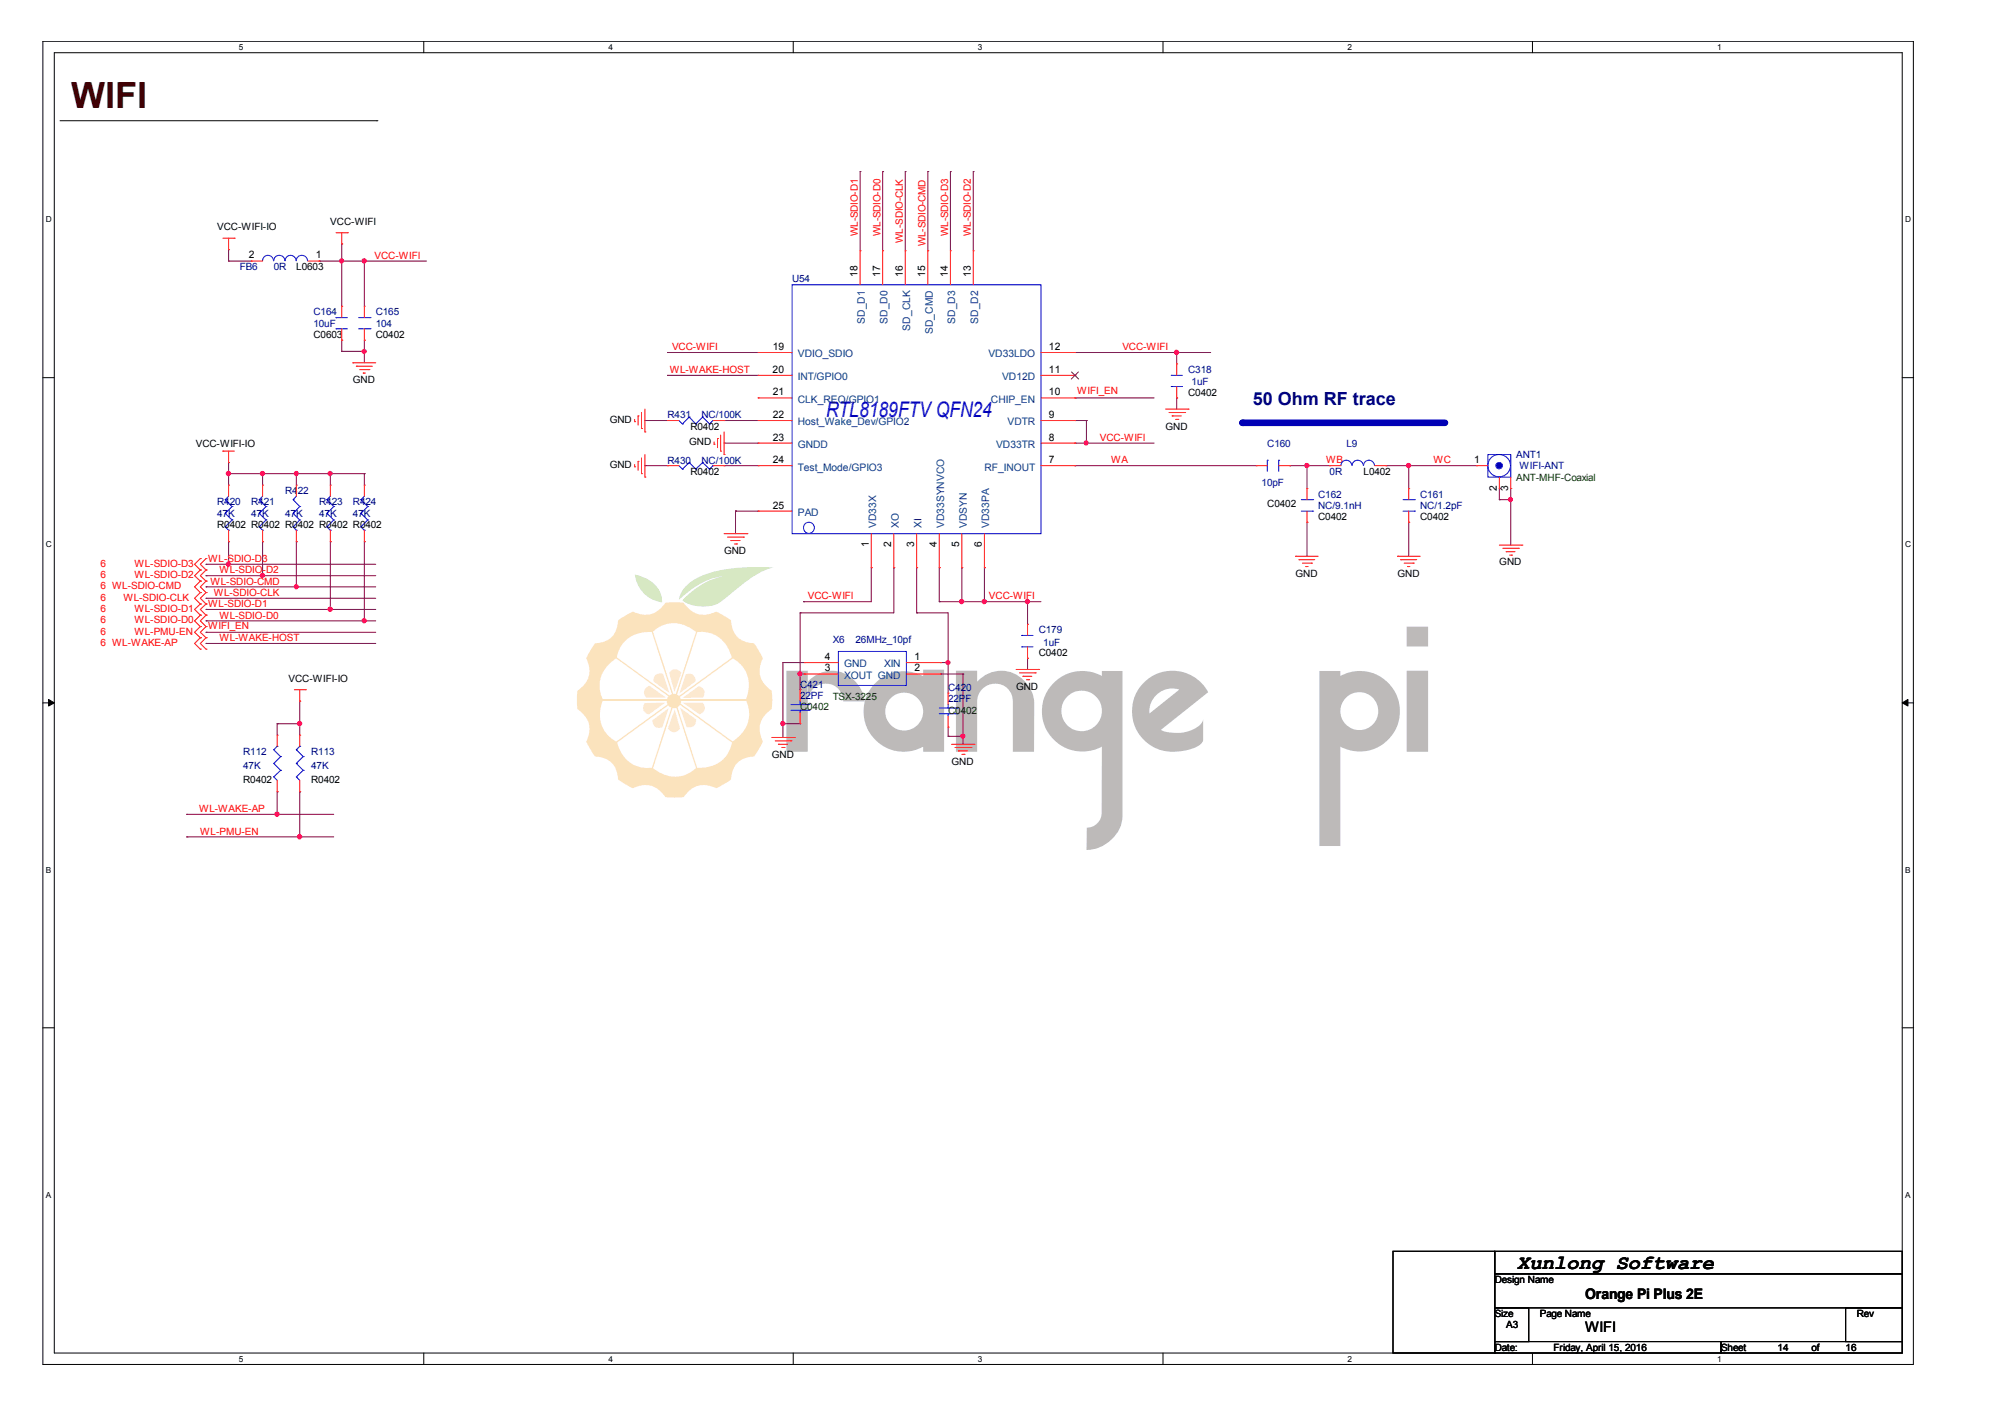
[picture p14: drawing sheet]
<svg xmlns="http://www.w3.org/2000/svg" width="297mm" height="210mm" viewBox="0 0 297 210" stroke-linecap="round" stroke-linejoin="round" font-family="sans-serif">
<defs><g id="words">
<text font-size="5.3" fill="#400000" x="10.5" y="16.1">WIFI</text>
<text font-size="3.2" fill="#00f" x="122.4" y="61.8">RTL8189FTVQFN24</text>
<text font-size="3" x="224.8" y="187.9">Xunlong Software</text>
<text font-size="2.7" fill="#000080" x="185.6" y="60">50 Ohm RF trace</text>
<g font-size="2.2">
<text x="234.9" y="197.4">WIFI</text>
<text x="234.9" y="192.4">Orange Pi Plus 2E</text>
</g>
<g font-size="1.5">
<text x="32.2" y="34.1">VCC-WIFI-IO</text>
<text x="48.9" y="33.3">VCC-WIFI</text>
<text x="36.9" y="38.3">2</text>
<text x="43.9" y="40">L0603</text>
<text x="46.8" y="38.3">1</text>
<text x="127" y="41" transform="rotate(-90 127 41)">18</text>
<text x="130.4" y="41" transform="rotate(-90 130.4 41)">17</text>
<text x="133.7" y="41" transform="rotate(-90 133.7 41)">16</text>
<text x="137.1" y="41" transform="rotate(-90 137.1 41)">15</text>
<text x="140.4" y="41" transform="rotate(-90 140.4 41)">14</text>
<text x="143.8" y="41" transform="rotate(-90 143.8 41)">13</text>
<text x="46.4" y="50.1">C0603</text>
<text x="55.7" y="50.1">C0402</text>
<text x="114.5" y="51.8">19</text>
<text x="155.4" y="51.8">12</text>
<text x="52.3" y="56.8">GND</text>
<text x="114.5" y="55.2">20</text>
<text x="114.5" y="58.6">21</text>
<text x="155.4" y="58.6">10</text>
<text x="155.4" y="55.2">11</text>
<text x="176" y="58.6">C0402</text>
<text x="90.3" y="62.6">GND</text>
<text x="102.1" y="66">GND</text>
<text x="102.3" y="63.6">R0402</text>
<text x="114.5" y="65.3">23</text>
<text x="114.5" y="61.9">22</text>
<text x="155.4" y="65.3">8</text>
<text x="155.4" y="61.9">9</text>
<text x="172.7" y="63.6">GND</text>
<text x="29" y="66.1">VCC-WIFI-IO</text>
<text x="90.3" y="69.4">GND</text>
<text x="102.3" y="70.3">R0402</text>
<text x="114.5" y="68.6">24</text>
<text x="155.4" y="68.6">7</text>
<text x="202" y="70.3">L0402</text>
<text x="218.4" y="68.6">1</text>
<text x="114.5" y="75.3">25</text>
<text x="187.7" y="75">C0402</text>
<text x="195.3" y="77.1">C0402</text>
<text x="210.4" y="77.1">C0402</text>
<text x="221.7" y="72.7" transform="rotate(-90 221.7 72.7)">2</text>
<text x="223.4" y="72.7" transform="rotate(-90 223.4 72.7)">3</text>
<text x="32.2" y="78.3">R0402 R0402 R0402 R0402 R0402</text>
<text x="107.3" y="82.1">GND</text>
<text x="128.7" y="81.1" transform="rotate(-90 128.7 81.1)">1</text>
<text x="132" y="81.1" transform="rotate(-90 132 81.1)">2</text>
<text x="135.4" y="81.1" transform="rotate(-90 135.4 81.1)">3</text>
<text x="138.8" y="81.1" transform="rotate(-90 138.8 81.1)">4</text>
<text x="142.1" y="81.1" transform="rotate(-90 142.1 81.1)">5</text>
<text x="145.5" y="81.1" transform="rotate(-90 145.5 81.1)">6</text>
<text x="222.1" y="83.8">GND</text>
<text x="191.9" y="85.4">GND</text>
<text x="207.1" y="85.4">GND</text>
<text x="42.8" y="101">VCC-WIFI-IO</text>
<text x="122.2" y="99.5">3</text>
<text x="122.2" y="97.8">4</text>
<text x="135.5" y="97.8">1</text>
<text x="135.5" y="99.5">2</text>
<text x="153.9" y="97.2">C0402</text>
<text x="150.5" y="102.2">GND</text>
<text x="114.3" y="112.2">GND</text>
<text x="141" y="113.3">GND</text>
<text x="36" y="116">R0402</text>
<text x="46.1" y="116">R0402</text>
<text x="221.4" y="190.1">Design Name</text>
<text x="221.4" y="195.1">Size</text>
<text x="223.1" y="196.7">A3</text>
<text x="228.1" y="195.1">Page Name</text>
<text x="275.1" y="195.1">Rev</text>
<text x="221.4" y="200.1">Date:</text>
<text x="230.2" y="200.1">Friday, April 15, 2016</text>
<text x="255" y="200.1">Sheet</text>
<text x="263.4" y="200.1">14</text>
<text x="268.4" y="200.1">of</text>
<text x="273.4" y="200.1">16</text>
</g>
<g font-size="1.5" fill="#f00">
<text x="127.1" y="34.9" transform="rotate(-90 127.1 34.9)">WL-SDIO-D1</text>
<text x="130.4" y="34.9" transform="rotate(-90 130.4 34.9)">WL-SDIO-D0</text>
<text x="133.8" y="36" transform="rotate(-90 133.8 36)">WL-SDIO-CLK</text>
<text x="140.5" y="34.9" transform="rotate(-90 140.5 34.9)">WL-SDIO-D3</text>
<text x="143.8" y="34.9" transform="rotate(-90 143.8 34.9)">WL-SDIO-D2</text>
<text x="55.5" y="38.3">VCC-WIFI</text>
<text x="137.1" y="36.5" transform="rotate(-90 137.1 36.5)">WL-SDIO-CMD</text>
<text x="99.6" y="51.9">VCC-WIFI</text>
<text x="166.3" y="51.9">VCC-WIFI</text>
<text x="99.2" y="55.3">WL-WAKE-HOST</text>
<text x="159.6" y="58.4">WIFI_EN</text>
<text x="162.9" y="65.3">VCC-WIFI</text>
<text x="164.6" y="68.6">WA</text>
<text x="196.5" y="68.6">WB</text>
<text x="212.4" y="68.6">WC</text>
<text x="14.9" y="83.9">6</text>
<text x="19.9" y="83.9">WL-SDIO-D3</text>
<text x="30.9" y="83.2">WL-SDIO-D3</text>
<text x="14.9" y="89">6</text>
<text x="14.9" y="87.3">6 WL-SDIO-CMD</text>
<text x="14.9" y="85.6">6</text>
<text x="18.3" y="89">WL-SDIO-CLK</text>
<text x="19.9" y="85.6">WL-SDIO-D2</text>
<text x="30.9" y="89.9">WL-SDIO-D1</text>
<text x="31.2" y="86.6">WL-SDIO-CMD</text>
<text x="31.7" y="88.3">WL-SDIO-CLK</text>
<text x="32.5" y="84.9">WL-SDIO-D2</text>
<text x="119.7" y="88.8">VCC-WIFI</text>
<text x="146.5" y="88.8">VCC-WIFI</text>
<text x="14.9" y="90.7">6</text>
<text x="14.9" y="92.3">6</text>
<text x="14.9" y="94">6</text>
<text x="14.9" y="95.7">6 WL-WAKE-AP</text>
<text x="19.9" y="94">WL-PMU-EN</text>
<text x="19.9" y="90.7">WL-SDIO-D1</text>
<text x="19.9" y="92.3">WL-SDIO-D0</text>
<text x="30.9" y="93.1">WIFI_EN</text>
<text x="32.5" y="91.6">WL-SDIO-D0</text>
<text x="32.5" y="95">WL-WAKE-HOST</text>
<text x="29.5" y="120.3">WL-WAKE-AP</text>
<text x="29.7" y="123.6">WL-PMU-EN</text>
</g>
<g font-size="1.5" fill="#000080">
<text x="35.5" y="40">FB6</text>
<text x="40.6" y="40">0R</text>
<text x="117.3" y="41.8">U54</text>
<text x="46.4" y="46.7">C164</text>
<text x="55.7" y="46.7">C165</text>
<text x="46.4" y="48.4">10uF</text>
<text x="55.7" y="48.4">104</text>
<text x="176" y="55.3">C318</text>
<text x="176.5" y="57">1uF</text>
<text x="98.9" y="62">R431</text>
<text x="103.9" y="62">NC/100K</text>
<text x="98.9" y="68.7">R430</text>
<text x="103.9" y="68.7">NC/100K</text>
<text x="187.7" y="66.1">C160</text>
<text x="197" y="70.3">0R</text>
<text x="199.5" y="66.1">L9</text>
<text x="224.6" y="67.8">ANT1</text>
<text x="225.1" y="69.5">WIFI-ANT</text>
<text x="32.2" y="74.9">R420</text>
<text x="32.2" y="76.6">47K</text>
<text x="37.2" y="74.9">R421</text>
<text x="37.2" y="76.6">47K</text>
<text x="42.2" y="73.2">R422</text>
<text x="42.2" y="76.6">47K</text>
<text x="47.3" y="74.9">R423</text>
<text x="47.3" y="76.6">47K</text>
<text x="52.3" y="74.9">R424</text>
<text x="52.3" y="76.6">47K</text>
<text x="186.9" y="72">10pF</text>
<text x="195.3" y="73.7">C162</text>
<text x="195.3" y="75.4">NC/9.1nH</text>
<text x="210.4" y="73.7">C161</text>
<text x="210.4" y="75.4">NC/1.2pF</text>
<text x="123.4" y="95.3">X6</text>
<text x="126.7" y="95.3">26MHz_10pf</text>
<text x="153.9" y="93.8">C179</text>
<text x="154.6" y="95.7">1uF</text>
<text x="118.5" y="101.9">C421</text>
<text x="118.5" y="103.5">22PF</text>
<text x="140.5" y="102.4">C420</text>
<text x="140.5" y="104">22PF</text>
<text x="36" y="111.9">R112</text>
<text x="36" y="113.9">47K</text>
<text x="46.1" y="111.9">R113</text>
<text x="46.1" y="113.9">47K</text>
</g>
<g font-size="1.5" fill="#004080">
<text x="128.1" y="47.9" transform="rotate(-90 128.1 47.9)">SD_D1</text>
<text x="131.5" y="47.9" transform="rotate(-90 131.5 47.9)">SD_D0</text>
<text x="141.5" y="47.9" transform="rotate(-90 141.5 47.9)">SD_D3</text>
<text x="144.9" y="47.9" transform="rotate(-90 144.9 47.9)">SD_D2</text>
<text x="118.2" y="52.9">VDIO_SDIO</text>
<text x="134.8" y="49" transform="rotate(-90 134.8 49)">SD_CLK</text>
<text x="138.2" y="49.5" transform="rotate(-90 138.2 49.5)">SD_CMD</text>
<text x="146.4" y="52.9">VD33LDO</text>
<text x="118.2" y="59.7">CLK_REQ/GPIO1</text>
<text x="118.2" y="56.3">INT/GPIO0</text>
<text x="146.8" y="59.7">CHIP_EN</text>
<text x="148.5" y="56.3">VD12D</text>
<text x="118.2" y="63">Host_Wake_Dev/GPIO2</text>
<text x="149.3" y="63">VDTR</text>
<text x="118.2" y="66.4">GNDD</text>
<text x="118.2" y="69.7">Test_Mode/GPIO3</text>
<text x="145.8" y="69.7">RF_INOUT</text>
<text x="147.6" y="66.4">VD33TR</text>
<text x="118.2" y="76.4">PAD</text>
<text x="129.8" y="78.2" transform="rotate(-90 129.8 78.2)">VD33X</text>
<text x="133.1" y="78.2" transform="rotate(-90 133.1 78.2)">XO</text>
<text x="136.5" y="78.2" transform="rotate(-90 136.5 78.2)">XI</text>
<text x="139.9" y="78.2" transform="rotate(-90 139.9 78.2)">VD33SYNVCO</text>
<text x="143.2" y="78.2" transform="rotate(-90 143.2 78.2)">VDSYN</text>
<text x="146.6" y="78.2" transform="rotate(-90 146.6 78.2)">VD33PA</text>
<text x="125.1" y="100.6">XOUT GND</text>
<text x="125.1" y="98.9">GND</text>
<text x="131" y="98.9">XIN</text>
</g>
<g font-size="1.5" fill="#004000">
<text x="224.6" y="71.2">ANT-MHF-Coaxial</text>
<text x="118.5" y="105.2">C0402</text>
<text x="123.4" y="103.7">TSX-3225</text>
<text x="140.5" y="105.7">C0402</text>
</g>
<g font-size="1.2">
<text x="35.4" y="7.4">5</text>
<text x="90.1" y="7.4">4</text>
<text x="144.9" y="7.4">3</text>
<text x="199.6" y="7.4">2</text>
<text x="254.4" y="7.4">1</text>
<text x="6.8" y="33">D</text>
<text x="282.2" y="33">D</text>
<text x="6.8" y="81.1">C</text>
<text x="282.2" y="81.1">C</text>
<text x="6.8" y="129.3">B</text>
<text x="282.2" y="129.3">B</text>
<text x="6.8" y="177.4">A</text>
<text x="282.2" y="177.4">A</text>
<text x="35.4" y="201.7">5</text>
<text x="90.1" y="201.7">4</text>
<text x="144.9" y="201.7">3</text>
<text x="199.6" y="201.7">2</text>
<text x="254.4" y="201.7">1</text>
</g>
</g></defs>
<g fill="#7bb537">
<path d="M101.7 86.7a8.7 8.7 0 0 1 4-2 29.6 29.6 0 0 1 8.9-.6 14.6 14.6 0 0 0-5.7 3.3l-.8 .7a5.7 5.7 0 0 1-3 1.7 5.6 5.6 0 0 1-4-.9 11.1 11.1 0 0 1 6.8-3.6 9.7 9.7 0 0 0-6.1 2.5l-1.2 1v-.3a3.7 3.7 0 0 1 1.1-1.8z"/>
<path d="M94 85.1a5.2 5.2 0 0 1 3.8 2.6l.2 .6 .1 .9a4.7 4.7 0 0 1-4.1-4.1z"/>
</g>
<path d="M88.1 95.3a3.3 3.3 0 0 0 3.5-3.4l2.2-1.3a3.5 3.5 0 0 0 4.8-1.3h2.7a3.5 3.5 0 0 0 4.8 1.3l2.2 1.3a3.3 3.3 0 0 0 3.4 3.4l1.3 2.2a3.5 3.5 0 0 0 1.3 4.8v2.7a3.5 3.5 0 0 0-1.3 4.9l-1.3 2.1a3.3 3.3 0 0 0-3.4 3.5l-2.2 1.3a3.5 3.5 0 0 0-4.8 1.3h-2.7a3.5 3.5 0 0 0-4.8-1.3l-2.2-1.3a3.3 3.3 0 0 0-3.5-3.5l-1.3-2.1a3.5 3.5 0 0 0-1.3-4.9v-2.7a3.5 3.5 0 0 0 1.3-4.8z" fill="#f4a424"/>
<g fill="#fff">
<path d="M99.9 103.7l8.6-6.2a4.4 4.4 0 0 1 2.4 4.8l-.4 1.4z"/>
<path d="M103.1 93.7a4.4 4.4 0 0 1 4.8 2.4l.5 1.4-8.5 6.2z"/>
<path d="M96.7 93.6a4.4 4.4 0 0 1 5.2-.8l1.3 .8-3.3 10.1-3.3-10z"/>
<path d="M92.4 95.1a5 5 0 0 1 4.2-1.5l3.3 10.1-8.5-6.2v-.2a4.7 4.7 0 0 1 1-2.2z"/>
<path d="M90.2 98.4l1.2-.9 8.5 6.2h-10.6a4.4 4.4 0 0 1 .9-5.3z"/>
<path d="M89.3 103.7h10.6l-8.5 6.2a4.4 4.4 0 0 1-2.5-4.8z"/>
<path d="M91.4 109.9l8.5-6.2-3.2 10a4.4 4.4 0 0 1-4.8-2.5z"/>
<path d="M99.9 103.7l3.3 10a4.4 4.4 0 0 1-5.3 .8l-1.2-.8z"/>
<path d="M99.9 103.7l8.6 6.2a4.4 4.4 0 0 1-3.9 3.8h-1.4z"/>
<path d="M99.9 103.7h10.6a4.4 4.4 0 0 1-.9 5.3l-1.1 .9z"/>
</g>
<g fill="#f4a424">
<path d="M88.2 112.1l23.4-17 .1 .2-23.4 17z"/>
<circle cx="99.8" cy="103.8" r="1.06"/>
</g>
<path d="M85.5 103.7h28.9" fill="none" stroke="#f4a424" stroke-width=".18"/>
<g fill="#f4a424">
<path d="M104.3 89.9l.2 .1-9 27.5-.1-.1z"/>
<path d="M95.4 90l.1-.1 9 27.5-.2 .1z"/>
<path d="M88.3 95.1l23.4 17-.1 .2-23.4-17z"/>
</g>
<g fill="#f5b664">
<path d="M99.1 99.7l.5-.5a1.08 1.08 0 0 1 1.3 .5l-1 2.8z"/>
<path d="M97.1 100a1.37 1.37 0 0 1 1.1-.2l1 2.9-2.4-1.8 .1-.6z"/>
<path d="M95.6 102l.6-.4 2.5 1.7h-3l-.3-.5v-.5z"/>
<path d="M95.5 104.1h3l-2.4 1.7-.5-.2a1.08 1.08 0 0 1-.1-1.5z"/>
<path d="M96.6 106.7l2.5-1.8-1 2.8-.6 .1a1.08 1.08 0 0 1-.9-1.1z"/>
<path d="M100 105.1l.7 2.8-.4 .5a1.08 1.08 0 0 1-1.4-.5z"/>
<path d="M100.7 104.8l2.4 1.8-.1 .6a1.08 1.08 0 0 1-1.3 .5z"/>
<path d="M101.2 104.1h2.9l.3 .5a1.08 1.08 0 0 1-.8 1.2z"/>
<path d="M101.1 103.4l2.4-1.8 .6 .3a1.08 1.08 0 0 1 0 1.4z"/>
<path d="M101.6 99.9l.6-.1a1.08 1.08 0 0 1 .9 1.1l-2.4 1.8z"/>
</g>
<g fill="#231916">
<path d="M141.6 99.4h3.2v1.6a4.8 4.8 0 0 1 7.8 .9 4.4 4.4 0 0 1 .6 2.3v7.2h-3.2v-7.5a2.64 2.64 0 0 0-2.6-2.6 2.64 2.64 0 0 0-2.6 2.6v7.5h-3.2z"/>
<path d="M119.7 101v2.9a2.62 2.62 0 0 1 2.6-2.6 2.62 2.62 0 0 1 2.6 2.6h3.2a4.9 4.9 0 0 0-7.5-3.7zM116.5 99.4h3.2v12h-3.2z"/>
<path d="M131.1 105.4a2.85 2.85 0 0 0 5.7 0 2.85 2.85 0 0 0-5.7 0zM129.7 101.2a5.9 5.9 0 0 1 7.1-1v-1h3.1v12.2h-3.1v-.8a6 6 0 0 1-7.7-1.6 6 6 0 0 1 .6-7.8z"/>
<path d="M157.2 105.3a3 3 0 0 0 6 0 3 3 0 0 0-6 0zM156.1 101.1a6 6 0 0 1 7.1-1v-.7h3.1v21.5a5.5 5.5 0 0 1-5.3 5v-3.3a2.22 2.22 0 0 0 2.2-2.2v-9.8a6 6 0 0 1-7.6-1.6 6 6 0 0 1 .5-7.9z"/>
<path d="M171.3 103a3.2 3.2 0 0 0-1 2.7l4.4-3.6a3.4 3.4 0 0 0-3.4 .9zM169.5 101.1a6 6 0 0 1 9.5 1.4l-7 5.6a5.5 5.5 0 0 0 6-.9l.2-.7v3.1a2.5 2.5 0 0 1-1.9 1.4 6.7 6.7 0 0 1-7.3-1.9 6 6 0 0 1 .5-8z"/>
<path d="M198.6 105.3a2.81 2.81 0 0 0 5.6 0 2.81 2.81 0 0 0-5.6 0zM195.5 99.4h3.1v.7a6 6 0 0 1 8.8 5.3 6 6 0 0 1-8.8 5.2v14.7h-3.1z"/>
<path d="M208.4 99.4v12h3.2v-12zM208.4 92.8h3.2v3h-3.2z"/>
</g>
<path d="M6.3 6.1h277.2v196h-277.1zM8 7.8h273.8v192.6h-273.8z" fill="none" stroke="#000" stroke-width=".15"/>
<g fill="#fff">
<path d="M35.4 6.2h.6v1.4h-.6z"/>
<path d="M35.4 200.6h.6v1.4h-.6z"/>
</g>
<path d="M62.8 6.1v1.7M62.8 200.4v1.7" fill="none" stroke="#000" stroke-width=".15"/>
<g fill="#fff">
<path d="M90.1 6.2h.7v1.4h-.7z"/>
<path d="M90.1 200.6h.7v1.4h-.7z"/>
</g>
<path d="M117.5 6.1v1.7M117.5 200.4v1.7" fill="none" stroke="#000" stroke-width=".15"/>
<g fill="#fff">
<path d="M144.9 6.2h.6v1.4h-.6z"/>
<path d="M144.9 200.6h.6v1.4h-.6z"/>
</g>
<path d="M172.3 6.1v1.7M172.3 200.4v1.7" fill="none" stroke="#000" stroke-width=".15"/>
<g fill="#fff">
<path d="M199.6 6.2h.7v1.4h-.7z"/>
<path d="M199.6 200.6h.7v1.4h-.7z"/>
</g>
<path d="M227 6.1v1.7M227 200.4v1.7" fill="none" stroke="#000" stroke-width=".15"/>
<g fill="#fff">
<path d="M254.4 6.2h.6v1.4h-.6z"/>
<path d="M254.4 200.6h.6v1.4h-.6z"/>
<path d="M6.8 31.8h.8v1.4h-.8z"/>
<path d="M282.2 31.8h.9v1.4h-.9z"/>
<path d="M6.8 79.9h.8v1.4h-.8z"/>
<path d="M282.2 79.9h.9v1.4h-.9z"/>
</g>
<path d="M6.3 55.9h1.7M281.8 55.9h1.7" fill="none" stroke="#000" stroke-width=".15"/>
<g fill="#fff">
<path d="M6.8 128.1h.7v1.4h-.7z"/>
<path d="M282.2 128.1h.8v1.4h-.8z"/>
</g>
<path d="M6.3 104.1h1.7M7.2 103.6l.8 .5-.8 .5zM281.8 104.1h1.7M281.8 104.1l.9-.5v1z" fill="none" stroke="#000" stroke-width=".15"/>
<path d="M7.2 103.6l.8 .5-.8 .5zM281.8 104.1l.9-.5v1z" fill="#000"/>
<g fill="#fff">
<path d="M6.8 176.3h.7v1.4h-.7z"/>
<path d="M282.2 176.3h.8v1.4h-.8z"/>
</g>
<path d="M8.9 17.9h46.9M55.8 17.9h.1M6.3 152.3h1.7M281.8 152.3h1.7" fill="none" stroke="#000" stroke-width=".15"/>
<path d="M184.1 62.6h30" fill="none" stroke="#0000a0" stroke-width=".97"/>
<circle cx="184.1" cy="62.6" r=".49" fill="#0000a0"/>
<path d="M33.9 37h.1M33.9 38.7h.1M33.9 37v1.7M33.9 38.7h3.3M47.3 38.7h.1M47.3 38.7h6.7M50.6 38.7h.1M54 38.7h.1M54 38.7v6.7M50.6 50.4h.1M50.6 50.4v1.6" fill="none" stroke="#800040" stroke-width=".15"/>
<circle cx="54" cy="38.6" r=".32" fill="#f0f"/>
<circle cx="54" cy="38.6" r=".32" fill="none" stroke="#f0f" stroke-width=".15"/>
<path d="M54 38.7h.1M54 38.7h9.2M50.6 52h3.4M50.6 52h.1M54 52h.1M54 50.4h.1M54 50.4v3.3" fill="none" stroke="#800040" stroke-width=".15"/>
<circle cx="54" cy="52" r=".31" fill="#f0f"/>
<circle cx="54" cy="52" r=".31" fill="none" stroke="#f0f" stroke-width=".15"/>
<path d="M50.6 38.7h.1M50.6 38.7v6.7" fill="none" stroke="#800040" stroke-width=".15"/>
<circle cx="50.6" cy="38.6" r=".32" fill="#f0f"/>
<circle cx="50.6" cy="38.6" r=".32" fill="none" stroke="#f0f" stroke-width=".15"/>
<path d="M50.6 36.1h.1M50.6 36.1v2.6M44.4 117.3h.1M44.4 117.3v6.7h-16.8M27.6 124h.1" fill="none" stroke="#800040" stroke-width=".15"/>
<circle cx="44.4" cy="123.9" r=".32" fill="#f0f"/>
<circle cx="44.4" cy="123.9" r=".32" fill="none" stroke="#f0f" stroke-width=".15"/>
<path d="M41.1 107.2h3.3M41.1 107.2h.1M41.1 117.3h.1M41.1 107.2v1.7M41.1 117.3v3.3M44.4 107.2h.1M44.4 103.9h.1M44.4 103.9v5M44.4 124h.1M44.4 124h5" fill="none" stroke="#800040" stroke-width=".15"/>
<circle cx="44.4" cy="107.2" r=".32" fill="#f0f"/>
<circle cx="44.4" cy="107.2" r=".32" fill="none" stroke="#f0f" stroke-width=".15"/>
<path d="M27.6 120.6h21.8M27.6 120.6h.1M41.1 120.6h.1" fill="none" stroke="#800040" stroke-width=".15"/>
<circle cx="41" cy="120.6" r=".32" fill="#f0f"/>
<circle cx="41" cy="120.6" r=".32" fill="none" stroke="#f0f" stroke-width=".15"/>
<g fill="none" stroke="#800040" stroke-width=".15">
<path d="M127.4 25.4h.1M127.4 25.4v11.7M130.8 25.4h.1M130.8 25.4v11.7M134.1 25.4h.1M134.1 25.4v11.7M137.5 25.4h.1M137.5 25.4v11.7M140.8 25.4h.1M140.8 25.4v11.7M144.2 25.4h.1M144.2 25.4v11.7"/>
<path d="M159.3 58.9h11.7M159.3 58.9h.1M174.3 52.2h5.1M174.3 52.2h.1M174.3 58.9h.1M174.3 52.2v1.7M174.3 58.9v1.7M161 65.6h.1M161 65.6h10M152.2 89.1h.1M152.2 97.5h.1M152.2 89.1v3.4"/>
<path d="M152.2 97.5v1.7M152.2 89.1h2"/>
</g>
<circle cx="160.9" cy="65.6" r=".31" fill="#f0f"/>
<circle cx="160.9" cy="65.6" r=".31" fill="none" stroke="#f0f" stroke-width=".15"/>
<g fill="none" stroke="#800040" stroke-width=".15">
<path d="M159.3 62.3h1.7M159.3 62.3h.1M159.3 69h.1M159.3 69h26.8M161 62.3h.1M161 62.3v3.3M139.1 84.1h.1M139.1 89.1h.1M139.1 84.1v5M139.1 89.1h6.7M142.5 84.1h.1M142.5 89.1h.1"/>
<path d="M142.5 84.1v5"/>
</g>
<circle cx="142.5" cy="89.1" r=".32" fill="#f0f"/>
<circle cx="142.5" cy="89.1" r=".32" fill="none" stroke="#f0f" stroke-width=".15"/>
<path d="M135.8 84.1h.1M135.8 90.8h.1M135.8 84.1v6.7M135.8 90.8h4.7v7.3M140.5 98.1h.1M145.8 84.1h.1M145.8 84.1v5" fill="none" stroke="#800040" stroke-width=".15"/>
<circle cx="140.4" cy="98.1" r=".31" fill="#f0f"/>
<circle cx="140.4" cy="98.1" r=".31" fill="none" stroke="#f0f" stroke-width=".15"/>
<path d="M118.5 90.8h.1M118.5 99.8h.1M118.5 90.8v9M132.4 84.1h.1M132.4 84.1v6.7h-13.9" fill="none" stroke="#800040" stroke-width=".15"/>
<circle cx="118.5" cy="99.8" r=".32" fill="#f0f"/>
<circle cx="118.5" cy="99.8" r=".32" fill="none" stroke="#f0f" stroke-width=".15"/>
<g fill="none" stroke="#800040" stroke-width=".15">
<path d="M98.9 52.2h13.4M98.9 55.6h13.4M98.9 52.2h.1M98.9 55.6h.1M95.5 69h.1M95.5 62.3h.1M95.5 69h3.4M95.5 62.3h3.4M107.3 69h5M107.3 62.3h5M107.3 65.6h5M107.3 69h.1"/>
<path d="M107.3 62.3h.1M107.3 65.6h.1M109 75.7h3.3M109 75.7h.1M109 75.7v3.4M159.3 65.6h1.7M159.3 65.6h.1M119 89.1h.1M129.1 84.1h.1M129.1 84.1v5h-10.1M145.8 89.1h6.4M145.8 89.1h.1"/>
</g>
<circle cx="152.2" cy="89.1" r=".32" fill="#f0f"/>
<circle cx="152.2" cy="89.1" r=".32" fill="none" stroke="#f0f" stroke-width=".15"/>
<circle cx="145.8" cy="89.1" r=".32" fill="#f0f"/>
<circle cx="145.8" cy="89.1" r=".32" fill="none" stroke="#f0f" stroke-width=".15"/>
<path d="M159.3 52.2h15M159.3 52.2h.1" fill="none" stroke="#800040" stroke-width=".15"/>
<circle cx="174.3" cy="52.2" r=".32" fill="#f0f"/>
<circle cx="174.3" cy="52.2" r=".32" fill="none" stroke="#f0f" stroke-width=".15"/>
<path d="M208.7 69h10.1M208.7 69h.1" fill="none" stroke="#800040" stroke-width=".15"/>
<circle cx="208.7" cy="69" r=".32" fill="#f0f"/>
<circle cx="208.7" cy="69" r=".32" fill="none" stroke="#f0f" stroke-width=".15"/>
<path d="M191.1 69h.1M191.1 69h5.9M193.6 77.4h.1M193.6 69h.1M193.6 69v3.4M193.6 77.4v5M205.4 69h3.3M205.4 69h.1M208.7 69h.1M208.7 69v3.4" fill="none" stroke="#800040" stroke-width=".15"/>
<circle cx="193.6" cy="69" r=".32" fill="#f0f"/>
<circle cx="193.6" cy="69" r=".32" fill="none" stroke="#f0f" stroke-width=".15"/>
<path d="M208.7 77.4h.1M208.7 77.4v5M222.1 74h1.7M222.1 72.4h.1M222.1 74h.1M222.1 72.4v1.6M223.8 74h.1M223.8 72.4h.1M223.8 72.4v8.4" fill="none" stroke="#800040" stroke-width=".15"/>
<circle cx="223.8" cy="74" r=".31" fill="#f0f"/>
<circle cx="223.8" cy="74" r=".31" fill="none" stroke="#f0f" stroke-width=".15"/>
<path d="M30.5 88.6h.1M30.5 88.6h25.2M38.9 85.3h.1M38.9 85.3h16.8M54 92h.1M54 92h1.7" fill="none" stroke="#800040" stroke-width=".15"/>
<circle cx="38.9" cy="85.2" r=".31" fill="#f0f"/>
<circle cx="38.9" cy="85.2" r=".31" fill="none" stroke="#f0f" stroke-width=".15"/>
<path d="M33.9 83.6h.1M33.9 80.2h.1M33.9 80.2v3.4M33.9 83.6h21.8M43.9 86.9h.1M43.9 86.9h11.8M48.9 90.3h.1M48.9 90.3h6.8" fill="none" stroke="#800040" stroke-width=".15"/>
<circle cx="33.8" cy="83.6" r=".32" fill="#f0f"/>
<circle cx="33.8" cy="83.6" r=".32" fill="none" stroke="#f0f" stroke-width=".15"/>
<path d="M30.5 83.6h.1M30.5 85.3h.1M30.5 83.6h3.4M38.9 80.2h.1M38.9 80.2v5.1h-8.4M43.9 80.2h.1M43.9 80.2v6.7" fill="none" stroke="#800040" stroke-width=".15"/>
<circle cx="43.9" cy="86.9" r=".31" fill="#f0f"/>
<circle cx="43.9" cy="86.9" r=".31" fill="none" stroke="#f0f" stroke-width=".15"/>
<path d="M30.5 86.9h.1M30.5 90.3h.1M30.5 86.9h13.4M48.9 80.2h.1M48.9 80.2v10.1h-18.4" fill="none" stroke="#800040" stroke-width=".15"/>
<circle cx="48.9" cy="90.2" r=".32" fill="#f0f"/>
<circle cx="48.9" cy="90.2" r=".32" fill="none" stroke="#f0f" stroke-width=".15"/>
<path d="M54 80.2h.1M54 80.2v11.8" fill="none" stroke="#800040" stroke-width=".15"/>
<circle cx="54" cy="91.9" r=".32" fill="#f0f"/>
<circle cx="54" cy="91.9" r=".32" fill="none" stroke="#f0f" stroke-width=".15"/>
<path d="M33.9 68.5h.1M33.9 68.5v1.7M30.5 92h23.5M30.5 92h.1" fill="none" stroke="#800040" stroke-width=".15"/>
<circle cx="33.8" cy="70.1" r=".32" fill="#f0f"/>
<circle cx="33.8" cy="70.1" r=".32" fill="none" stroke="#f0f" stroke-width=".15"/>
<path d="M33.9 70.2h10M33.9 70.2h.1M33.9 70.2v1.7M38.9 70.2h.1M38.9 70.2v1.7M43.9 70.2h.1M43.9 70.2v1.7M48.9 70.2h5.1M48.9 70.2h.1M54 70.2h.1M54 70.2v1.7" fill="none" stroke="#800040" stroke-width=".15"/>
<circle cx="43.9" cy="70.1" r=".31" fill="#f0f"/>
<circle cx="43.9" cy="70.1" r=".31" fill="none" stroke="#f0f" stroke-width=".15"/>
<circle cx="38.9" cy="70.1" r=".32" fill="#f0f"/>
<circle cx="38.9" cy="70.1" r=".32" fill="none" stroke="#f0f" stroke-width=".15"/>
<path d="M48.9 70.2h.1M48.9 70.2v1.7M30.5 93.7h.1M30.5 93.7h25.2" fill="none" stroke="#800040" stroke-width=".15"/>
<circle cx="48.9" cy="70.1" r=".32" fill="#f0f"/>
<circle cx="48.9" cy="70.1" r=".32" fill="none" stroke="#f0f" stroke-width=".15"/>
<g fill="none" stroke="#800040" stroke-width=".15">
<path d="M43.9 70.2h5M43.9 70.2h.1M30.5 95.3h.1M30.5 95.3h25.2M118.5 99.8h.7M118.5 99.8h.1M118.5 99.8v2.4M139.3 98.1h1.2M139.3 98.1h.1M140.5 98.1h.1M140.5 98.1v4.6M142.7 99.8v9.3"/>
<path d="M142.7 109.1h.1"/>
</g>
<circle cx="142.6" cy="109" r=".32" fill="#f0f"/>
<circle cx="142.6" cy="109" r=".32" fill="none" stroke="#f0f" stroke-width=".15"/>
<path d="M116 98.1h.1M116 98.1h3.2M116 98.1v9.1M116 107.2h.1" fill="none" stroke="#800040" stroke-width=".15"/>
<circle cx="116" cy="107.2" r=".32" fill="#f0f"/>
<circle cx="116" cy="107.2" r=".32" fill="none" stroke="#f0f" stroke-width=".15"/>
<path d="M139.3 99.8h3.4M142.7 99.8h.1M116 107.2h.1M116 109.2h.1M116 107.2v2M116 107.2h2.5M140.5 109.1h.1M140.5 107.7v1.4M140.5 109.1h2.2M142.7 109.1h.1M142.7 110.3h.1M142.7 109.1v1.2" fill="none" stroke="#800040" stroke-width=".15"/>
<g fill="none" stroke="#f00" stroke-width=".15">
<path d="M33 35.3h1.7M33.9 37h.1M33.9 35.3v1.7M34.7 35.3h.1M49.8 34.5h1.7M50.6 36.1h.1M50.6 34.5v1.6M51.5 34.5h.1M50.6 45.4h.1M50.6 50.4h.1M50.6 45.4v1.7M50.6 48.7v1.7"/>
<path d="M52.3 53.7h.1M52.3 53.7h3.4M52.8 54.3h.1M52.8 54.3h2.4M53.3 54.8h1.4M53.8 55.3h.3M53.8 55.3h.1M54.7 54.8h.1M33 66.8h.1M33 66.8h1.7M33.9 68.5h.1M33.9 66.8v1.7"/>
<path d="M43.9 71.9h.1M43.9 71.9v1.6M43.9 78.5v1.7M48.9 71.9h.1M48.9 71.9v1.6M48.9 78.5v1.7M94 69.2h.1M94 62.5h.1M94 62.1v.4M94 68.8v.4M94.5 68.3h.1M94.5 61.6h.1"/>
<path d="M94.5 61.6v1.4M94.5 68.3v1.4M95 70.2h.1M95 63.5h.1M95 61.1v2.4M95 67.8v2.4M95.5 70.7h.1M95.5 64h.1M95.5 60.6v3.4M95.5 67.3v3.4M98.9 69h1.7M98.9 69h.1"/>
<path d="M105.6 69h1.7M105.8 65.8h.1M105.8 65.5v.3M106.3 65h.1M106.3 65v1.3M106.8 66.8h.1M106.8 64.5v2.3M107.3 67.3h.1M107.3 69h.1M107.3 79.1h3.4M107.3 64v3.3M107.8 79.6h2.4"/>
<path d="M110.2 79.6h.1M110.7 79.1h.1M172.7 60.6h3.3M173.2 61.1h2.3M173.7 61.6h1.3M173.7 61.6h.1M174.2 62.1h.3M174.5 62.1h.1M175.5 61.1h.1M176 60.6h.1M197 69h1.7M197 69h.1"/>
<path d="M203.7 69h1.7M205.4 69h.1M29.7 92.8l-.9 .9 .9 .8M29.7 94.5l-.9 .8 .9 .9M29.7 82.7l-.9 .9 .9 .8M29.7 84.4l-.9 .9 .9 .8M29.7 86.1l-.9 .8 .9 .9M29.7 87.8l-.9 .8 .9 .9M29.7 89.5l-.9 .8 .9 .8M29.7 91.1l-.9 .9 .9 .8M29.7 92.8h.1M29.7 94.5h.1"/>
<path d="M29.7 96.2h.1M29.7 82.7h.1M29.7 84.4h.1M29.7 86.1h.1M29.7 87.8h.1M29.7 89.5h.1M29.7 91.1h.1M30.5 92.8h.1M30.5 94.5h.1M30.5 96.2h.1M30.5 82.7h.1M30.5 84.4h.1"/>
<path d="M30.5 86.1h.1M30.5 87.8h.1M30.5 89.5h.1M30.5 91.1h.1M30.5 92.8l-.8 .9 .8 .8M30.5 94.5l-.8 .8 .8 .9M30.5 82.7l-.8 .9 .8 .8M30.5 84.4l-.8 .9 .8 .8M30.5 86.1l-.8 .8 .8 .9M30.5 87.8l-.8 .8 .8 .9M30.5 89.5l-.8 .8 .8 .8M30.5 91.1l-.8 .9 .8 .8"/>
<path d="M43.9 80.2h.1M48.9 80.2h.1M108.3 80.1h1.3M108.3 80.1h.1M108.8 80.6h.3M109.1 80.6h.1M150.5 99.2h3.4M151 99.7h2.4M153.4 99.7h.1M153.9 99.2h.1M191.9 82.4h3.4M191.9 82.4h.1"/>
<path d="M192.4 82.9h2.4M192.4 82.9h.1M193 83.4h1.3M193.5 83.9h.3M193.5 83.9h.1M194.3 83.4h.1M207.1 82.4h.1M207.1 82.4h3.3M207.5 82.9h.1M207.5 82.9h2.4M208 83.4h1.4M208.5 83.9h.1"/>
<path d="M208.5 83.9h.4M209.4 83.4h.1M222.1 80.8h3.4M222.6 81.2h2.4M223.1 81.7h1.4M223.1 81.7h.1M223.6 82.2h.3M223.9 82.2h.1M225 81.2h.1M225.5 80.8h.1M41.1 117.3h.1M41.1 108.9h.1"/>
<path d="M41.1 108.9v1.7M41.1 115.6v1.7M43.6 102.2h1.7M44.4 103.9h.1M44.4 102.2v1.7M45.3 102.2h.1M114.3 109.2h3.4M114.9 109.7h2.3M115.3 110.3h1.4M115.3 110.3h.1M115.8 110.7h.4M116.2 110.7h.1"/>
<path d="M117.2 109.7h.1M117.7 109.2h.1M141 110.3h3.3M141.5 110.7h2.3M142 111.2h1.3M142 111.2h.1M142.5 111.7h.3M142.8 111.7h.1M143.8 110.7h.1M144.3 110.3h.1M151.6 100.2h.1M151.6 100.2h1.3"/>
<path d="M152.1 100.7h.3M152.4 100.7h.1"/>
</g>
<path d="M206.4 185.4h15v15h-15zM221.4 185.4h60.4v3.3h-60.4zM221.4 188.7h60.4v5h-60.4zM221.4 193.7h5.1v5h-5.1zM221.4 198.7h33.6v1.7h-33.6zM255 198.7h26.8v1.7h-26.8zM273.4 193.7h8.4v5h-8.4z" fill="none" stroke="#000" stroke-width=".15"/>
<g fill="none" stroke="#00f" stroke-width=".15">
<path d="M49.8 47.1h.1M49.8 48.7h.1M49.8 47.1h1.7M49.8 48.7h1.7M43.4 74h.1M43.4 76.1h.1M43.4 78h.1M43.4 74l1 1M43.4 76.1l1 .9M43.4 78l.5 .5M43.9 78.5h.1M43.9 73.5l-.5 .5"/>
<path d="M44.4 75h.1M44.4 77h.1M44.4 75l-1 1.1M44.4 77l-1 1M48.4 74h.1M48.4 76.1h.1M48.4 78h.1M48.4 74l1 1M48.4 76.1l1 .9M48.4 78l.5 .5M48.9 78.5h.1M48.9 73.5l-.5 .5"/>
<path d="M49.4 75h.1M49.4 77h.1M49.4 75l-1 1.1M49.4 77l-1 1M100.6 69l.5 .5M101.1 69.5h.1M102.1 68.5l-1 1M102.1 68.5h.1M102.1 68.5l1 1M103.1 69.5h.1M104.1 68.5h.1M104.1 68.5l1 1"/>
<path d="M104.1 68.5l-1 1M105.1 69.5h.1M105.6 69l-.5 .5M105.6 69h.1M198.7 68.9a.81 .81 0 0 1 .8-.7 .81 .81 0 0 1 .8 .7M200.3 68.9a.83 .83 0 0 1 .8-.7 .83 .83 0 0 1 .9 .7M202 68.9a.81 .81 0 0 1 .8-.7 .81 .81 0 0 1 .8 .7M40.6 113.1l1 1M40.6 111.1l1 1M40.6 115.1h.1M40.6 113.1h.1M40.6 111.1h.1"/>
<path d="M40.6 115.1l.5 .5M41.1 110.6l-.5 .5M41.1 110.6h.1M41.6 114.1h.1M41.6 112.1h.1M41.6 114.1l-1 1M41.6 112.1l-1 1"/>
</g>
<circle cx="222.1" cy="69" r=".48" fill="#00f"/>
<g fill="none" stroke="#00f" stroke-width=".15">
<path d="M40.5 38.6a.8 .8 0 0 0-.8-.8 .8 .8 0 0 0-.8 .8M42.2 38.6a.83 .83 0 0 0-.8-.8 .83 .83 0 0 0-.8 .8M43.9 38.6a.8 .8 0 0 0-.8-.8 .8 .8 0 0 0-.9 .8M45.6 38.6a.83 .83 0 0 0-.9-.8 .83 .83 0 0 0-.8 .8M53.1 48.7h1.7M53.1 47.1h1.7M54.8 48.7h.1M54.8 47.1h.1M117.3 42.2h36.9v36.9h-36.9zM173.5 55.6h1.7M173.5 57.3h1.7M173.5 55.6h.1"/>
<path d="M173.5 57.3h.1M33.4 74h.1M33.4 76.1h.1M33.4 78h.1M33.4 74l1 1M33.4 76.1l1 .9M33.4 78l.5 .5M33.9 78.5h.1M33.9 73.5l-.5 .5M34.4 75h.1M34.4 77h.1M34.4 75l-1 1.1"/>
<path d="M34.4 77l-1 1M38.4 74h.1M38.4 76.1h.1M38.4 78h.1M38.4 74l1 1M38.4 76.1l1 .9M38.4 78l.5 .5M38.9 78.5h.1M38.9 73.5l-.5 .5M39.4 75h.1M39.4 77h.1M39.4 75l-1 1.1"/>
<path d="M39.4 77l-1 1M53.5 74h.1M53.5 76.1h.1M53.5 78h.1M53.5 74l1 1M53.5 76.1l1 .9M53.5 78l.5 .5M54 78.5h.1M54 73.5l-.5 .5M54.5 75h.1M54.5 77h.1M54.5 75l-1 1.1"/>
<path d="M54.5 77l-1 1M100.6 62.3l.5 .5M101.1 62.8h.1M102.1 61.8l-1 1M102.1 61.8h.1M102.1 61.8l1 1M103.1 62.8h.1M104.1 61.8h.1M104.1 61.8l1 1M104.1 61.8l-1 1M105.1 62.8h.1M105.6 62.3l-.5 .5"/>
<path d="M105.6 62.3h.1M187.7 68.2h.1M187.7 68.2v1.6M189.4 68.2h.1M189.4 68.2v1.6M192.8 75.7h1.7M192.8 74h1.7M194.5 75.7h.1M194.5 74h.1M207.9 75.7h1.7M207.9 74h1.7M209.5 75.7h.1"/>
<path d="M209.5 74h.1M220.4 67.3h3.4v3.4h-3.4zM124.2 96.5h10.1v5h-10.1zM151.4 94.1h1.6M151.4 95.8h1.6M151.4 94.1h.1M151.4 95.8h.1M43.9 115.1l.5 .5M43.9 113.1l1 1M43.9 111.1l1 1M43.9 115.1h.1M43.9 113.1h.1"/>
<path d="M43.9 111.1h.1M44.4 110.6h.1M44.4 110.6l-.5 .5M44.9 114.1h.1M44.9 112.1h.1M44.9 114.1l-1 1M44.9 112.1l-1 1M117.2 104.4h2.6M117.2 105.2h2.6M118.5 105.2h.1M118.5 104.4h.1M118.5 103.9v.5"/>
<path d="M118.5 105.2v.4M119.8 104.4h.1M119.8 105.2h.1M139.1 104.9h2.7M139.1 105.7h2.7M140.5 105.7h.1M140.5 104.9h.1M140.5 104.4v.5M140.5 105.7v.4M141.8 104.9h.1M141.8 105.7h.1"/>
<circle cx="119.8" cy="78.2" r=".82"/>
<circle cx="222.1" cy="69" r="1.67"/>
<circle cx="222.1" cy="69" r=".48"/>
</g>
<g fill="none" stroke="#f00" stroke-width=".15">
<path d="M37.2 38.7h1.7M37.2 38.7h.1M45.6 38.7h1.7M47.3 38.7h.1M127.4 37.1h.1M127.4 37.1v5.1M130.8 37.1h.1M130.8 37.1v5.1M134.1 37.1h.1M134.1 37.1v5.1M137.5 37.1h.1M137.5 37.1v5.1"/>
<path d="M140.8 37.1h.1M140.8 37.1v5.1M144.2 37.1h.1M144.2 37.1v5.1M54 50.4h.1M54 45.4h.1M54 45.4v1.7M54 48.7v1.7M112.3 58.9h.1M112.3 52.2h.1M112.3 55.6h.1M112.3 58.9h5"/>
<path d="M112.3 52.2h5M112.3 55.6h5M154.2 58.9h5.1M154.2 52.2h5.1M154.2 55.6h5.1M159.3 58.9h.1M159.3 55.6h.1M159.3 52.2h.1M174.3 53.9h.1M174.3 58.9h.1M174.3 53.9v1.7M174.3 57.3v1.6"/>
<path d="M33.9 71.9h.1M33.9 71.9v1.6M33.9 78.5v1.7M38.9 71.9h.1M38.9 71.9v1.6M38.9 78.5v1.7M54 71.9h.1M54 71.9v1.6M54 78.5v1.7M98.9 62.3h1.7M98.9 62.3h.1M105.6 62.3h1.7"/>
<path d="M107.3 62.3h.1M112.3 65.6h.1M112.3 69h.1M112.3 62.3h.1M112.3 75.7h.1M112.3 69h5M112.3 62.3h5M112.3 65.6h5M112.3 75.7h5M129.1 79.1v5M132.4 79.1v5M135.8 79.1v5"/>
<path d="M139.1 79.1v5M142.5 79.1v5M145.8 79.1v5M154.2 69h5.1M154.2 62.3h5.1M154.2 65.6h5.1M159.3 62.3h.1M159.3 65.6h.1M159.3 69h.1M186.1 69h1.6M186.1 69h.1M189.4 69h1.7"/>
<path d="M191.1 69h.1M193.6 77.4h.1M193.6 72.4h.1M193.6 72.4v1.6M193.6 75.7v1.7M208.7 77.4h.1M208.7 72.4h.1M208.7 72.4v1.6M208.7 75.7v1.7M218.8 69h.1M218.8 69h1.6M222.1 72.4h.1"/>
<path d="M222.1 70.7v1.7M223.8 72.4h.1M223.8 70.7v1.7M33.9 80.2h.1M38.9 80.2h.1M54 80.2h.1M119.2 98.1h5M119.2 99.8h5M119.2 99.8h.1M119.2 98.1h.1M129.1 84.1h.1M132.4 84.1h.1"/>
<path d="M134.3 98.1h5M134.3 99.8h5M135.8 84.1h.1M139.1 84.1h.1M139.3 98.1h.1M139.3 99.8h.1M142.5 84.1h.1M145.8 84.1h.1M152.2 92.5h.1M152.2 97.5h.1M152.2 92.5v1.6M152.2 95.8v1.7"/>
<path d="M44.4 117.3h.1M44.4 108.9h.1M44.4 108.9v1.7M44.4 115.6v1.7M118.5 107.2h.1M118.5 102.2h.1M118.5 102.2v1.7M118.5 105.6v1.6M140.5 107.7h.1M140.5 102.7h.1M140.5 102.7v1.7M140.5 106.1v1.6"/>
</g>
<path d="M158.7 55.1l1.1 1.1M159.8 55.1l-1.1 1.1" fill="none" stroke="#804000" stroke-width=".15"/>
<circle cx="54" cy="38.6" r=".32" fill="#f0f"/>
<circle cx="54" cy="38.6" r=".32" fill="none" stroke="#f0f" stroke-width=".15"/>
<circle cx="54" cy="52" r=".31" fill="#f0f"/>
<circle cx="54" cy="52" r=".31" fill="none" stroke="#f0f" stroke-width=".15"/>
<circle cx="50.6" cy="38.6" r=".32" fill="#f0f"/>
<circle cx="50.6" cy="38.6" r=".32" fill="none" stroke="#f0f" stroke-width=".15"/>
<circle cx="44.4" cy="123.9" r=".32" fill="#f0f"/>
<circle cx="44.4" cy="123.9" r=".32" fill="none" stroke="#f0f" stroke-width=".15"/>
<circle cx="44.4" cy="107.2" r=".32" fill="#f0f"/>
<circle cx="44.4" cy="107.2" r=".32" fill="none" stroke="#f0f" stroke-width=".15"/>
<circle cx="41" cy="120.6" r=".32" fill="#f0f"/>
<circle cx="41" cy="120.6" r=".32" fill="none" stroke="#f0f" stroke-width=".15"/>
<circle cx="160.9" cy="65.6" r=".31" fill="#f0f"/>
<circle cx="160.9" cy="65.6" r=".31" fill="none" stroke="#f0f" stroke-width=".15"/>
<circle cx="142.5" cy="89.1" r=".32" fill="#f0f"/>
<circle cx="142.5" cy="89.1" r=".32" fill="none" stroke="#f0f" stroke-width=".15"/>
<circle cx="140.4" cy="98.1" r=".31" fill="#f0f"/>
<circle cx="140.4" cy="98.1" r=".31" fill="none" stroke="#f0f" stroke-width=".15"/>
<circle cx="118.5" cy="99.8" r=".32" fill="#f0f"/>
<circle cx="118.5" cy="99.8" r=".32" fill="none" stroke="#f0f" stroke-width=".15"/>
<circle cx="152.2" cy="89.1" r=".32" fill="#f0f"/>
<circle cx="152.2" cy="89.1" r=".32" fill="none" stroke="#f0f" stroke-width=".15"/>
<circle cx="145.8" cy="89.1" r=".32" fill="#f0f"/>
<circle cx="145.8" cy="89.1" r=".32" fill="none" stroke="#f0f" stroke-width=".15"/>
<circle cx="174.3" cy="52.2" r=".32" fill="#f0f"/>
<circle cx="174.3" cy="52.2" r=".32" fill="none" stroke="#f0f" stroke-width=".15"/>
<circle cx="208.7" cy="69" r=".32" fill="#f0f"/>
<circle cx="208.7" cy="69" r=".32" fill="none" stroke="#f0f" stroke-width=".15"/>
<circle cx="193.6" cy="69" r=".32" fill="#f0f"/>
<circle cx="193.6" cy="69" r=".32" fill="none" stroke="#f0f" stroke-width=".15"/>
<circle cx="223.8" cy="74" r=".31" fill="#f0f"/>
<circle cx="223.8" cy="74" r=".31" fill="none" stroke="#f0f" stroke-width=".15"/>
<circle cx="38.9" cy="85.2" r=".31" fill="#f0f"/>
<circle cx="38.9" cy="85.2" r=".31" fill="none" stroke="#f0f" stroke-width=".15"/>
<circle cx="33.8" cy="83.6" r=".32" fill="#f0f"/>
<circle cx="33.8" cy="83.6" r=".32" fill="none" stroke="#f0f" stroke-width=".15"/>
<circle cx="43.9" cy="86.9" r=".31" fill="#f0f"/>
<circle cx="43.9" cy="86.9" r=".31" fill="none" stroke="#f0f" stroke-width=".15"/>
<circle cx="48.9" cy="90.2" r=".32" fill="#f0f"/>
<circle cx="48.9" cy="90.2" r=".32" fill="none" stroke="#f0f" stroke-width=".15"/>
<circle cx="54" cy="91.9" r=".32" fill="#f0f"/>
<circle cx="54" cy="91.9" r=".32" fill="none" stroke="#f0f" stroke-width=".15"/>
<circle cx="33.8" cy="70.1" r=".32" fill="#f0f"/>
<circle cx="33.8" cy="70.1" r=".32" fill="none" stroke="#f0f" stroke-width=".15"/>
<circle cx="43.9" cy="70.1" r=".31" fill="#f0f"/>
<circle cx="43.9" cy="70.1" r=".31" fill="none" stroke="#f0f" stroke-width=".15"/>
<circle cx="38.9" cy="70.1" r=".32" fill="#f0f"/>
<circle cx="38.9" cy="70.1" r=".32" fill="none" stroke="#f0f" stroke-width=".15"/>
<circle cx="48.9" cy="70.1" r=".32" fill="#f0f"/>
<circle cx="48.9" cy="70.1" r=".32" fill="none" stroke="#f0f" stroke-width=".15"/>
<circle cx="142.6" cy="109" r=".32" fill="#f0f"/>
<circle cx="142.6" cy="109" r=".32" fill="none" stroke="#f0f" stroke-width=".15"/>
<circle cx="116" cy="107.2" r=".32" fill="#f0f"/>
<circle cx="116" cy="107.2" r=".32" fill="none" stroke="#f0f" stroke-width=".15"/>
<use href="#words"/>
</svg>
